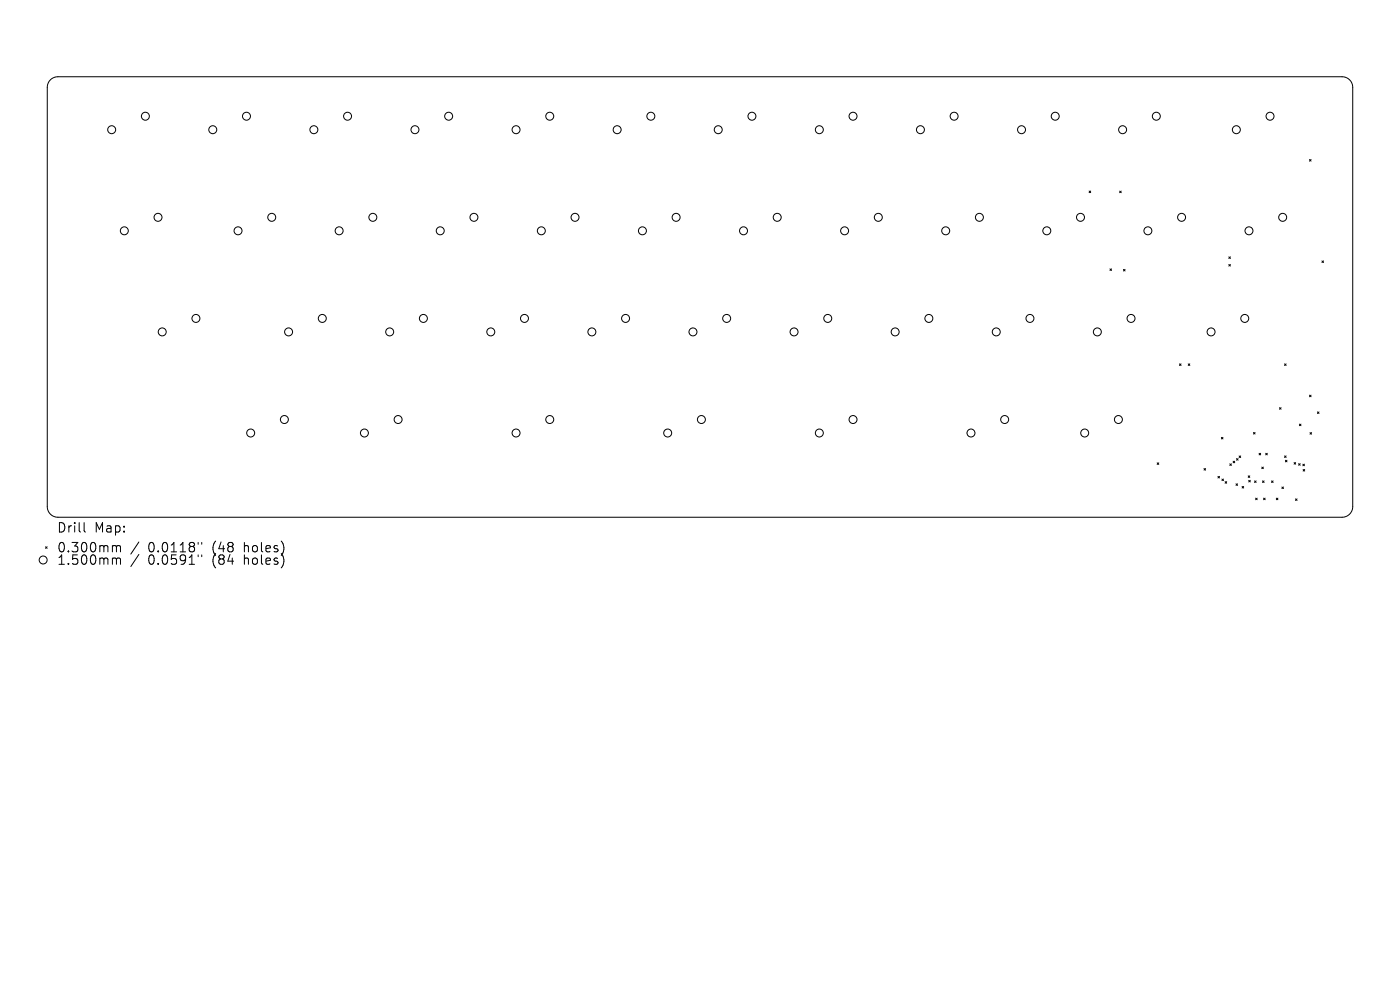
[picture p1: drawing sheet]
<svg xmlns="http://www.w3.org/2000/svg" width="297mm" height="210mm" viewBox="0 0 297 210" stroke-linecap="round" stroke-linejoin="round" font-family="sans-serif">
<defs><g id="words">
<g font-size="2.8">
<text x="12" y="113.3">Drill</text>
<text x="20" y="113.3">Map:</text>
<text x="12" y="117.5">0.300mm</text>
<text x="31.4" y="117.5">0.0118&quot;</text>
<text x="45.2" y="117.5">(48</text>
<text x="52" y="117.5">holes)</text>
<text x="12" y="120.1">1.500mm</text>
<text x="31.4" y="120.1">0.0591&quot;</text>
<text x="45.2" y="120.1">(84</text>
<text x="52" y="120.1">holes)</text>
</g>
</g></defs>
<g fill="none" stroke="#000" stroke-width=".21">
<path d="M10.7 16.9l.8-.5 .8-.1h272.4a2.25 2.25 0 0 1 2.3 2.2v89a2.25 2.25 0 0 1-2.3 2.2h-272.4a2.25 2.25 0 0 1-2.3-2.2v-89l.2-.9zM277.8 33.8l.3 .4M278.1 33.8l-.3 .4M231.1 40.5l.3 .4M231.4 40.5l-.3 .4M235.5 57l.3 .4M235.8 57l-.3 .4M237.5 40.5l.4 .4M237.9 40.5l-.4 .4M238.3 57.1l.4 .4M238.7 57.1l-.4 .4M260.7 54.5l.3 .3"/>
<path d="M260.7 56.1l.3 .3M261 54.5l-.3 .3M261 56.1l-.3 .3M280.4 55.3l.4 .4M280.8 55.3l-.4 .4M250.2 77.2l.4 .3M250.6 77.2l-.4 .3M252.1 77.2l.3 .3M252.4 77.2l-.3 .3M272.5 77.2l.3 .3M272.8 77.2l-.3 .3M245.5 98.2l.3 .3"/>
<path d="M245.8 98.2l-.3 .3M255.4 99.4l.4 .3M255.8 99.4l-.4 .3M259.1 92.8l.3 .3M259.4 92.8l-.3 .3M260.9 98.4l.3 .3M261.2 98.4l-.3 .3M261.6 97.8l.3 .4M261.9 97.8l-.3 .4M262.3 97.3l.4 .3M262.7 97.3l-.4 .3M262.9 96.7l.3 .4"/>
<path d="M263.2 96.7l-.3 .4M265.9 91.7l.4 .4M266.3 91.7l-.4 .4M267.1 96.2l.3 .3M267.4 96.2l-.3 .3M267.7 99.1l.3 .3M268 99.1l-.3 .3M268.5 96.2l.3 .3M268.8 96.2l-.3 .3M271.4 86.5l.4 .3M271.8 86.5l-.4 .3M272.5 96.7l.3 .3"/>
<path d="M272.7 97.6l.3 .4M272.8 96.7l-.3 .3M273 97.6l-.3 .4M274.5 98.1l.4 .4M274.9 98.1l-.4 .4M275.5 98.4l.3 .3M275.7 90l.3 .3M275.8 98.4l-.3 .3M276 90l-.3 .3M276.4 98.5l.3 .3M276.4 99.6l.4 .3M276.7 98.5l-.3 .3"/>
<path d="M276.8 99.6l-.4 .3M277.8 83.8l.3 .4M277.9 91.8l.3 .3M278.1 83.8l-.3 .4M278.2 91.8l-.3 .3M279.5 87.4l.3 .3M279.8 87.4l-.3 .3M9.7 116l.3 .3M10 116l-.3 .3M17.8 110.9v1.7l.3 .3M24.1 115.7h.3l.3 .3M24.1 118.4l.5 .1 .1 .2"/>
<path d="M24.7 116l.3-.3 .5 .1 .1 1.3M24.7 116v1.1M24.7 118.7v1M24.7 118.7l.3-.3 .5 .1 .1 1.2M29.5 115l-1.7 2.5M29.5 117.6l-1.7 2.6M42 115.1v.3M42 117.7v.4M42.8 115.1v.3M42.8 117.7v.4M258.4 101.1l.3 .3M258.7 101.1l-.3 .3"/>
<path d="M259.2 101.6l.4 .4M259.6 101.6l-.4 .4M259.9 102.2l.3 .3M260.2 102.2l-.3 .3M262.2 102.6l.3 .4M262.5 102.6l-.3 .4M263.5 103.2l.3 .3M263.8 103.2l-.3 .3M264.8 100.9l.3 .4M264.9 101.9l.3 .3M265.1 100.9l-.3 .4M265.2 101.9l-.3 .3"/>
<path d="M266.1 102l.4 .3M266.4 105.7l.3 .3M266.5 102l-.4 .3M266.7 105.7l-.3 .3M267.8 102l.4 .3M268.1 105.7l.3 .3M268.2 102l-.4 .3M268.4 105.7l-.3 .3M269.7 102l.4 .3M270.1 102l-.4 .3M270.8 105.7l.3 .3M271.1 105.7l-.3 .3"/>
<path d="M271.9 103.3l.4 .3M272.3 103.3l-.4 .3M274.8 105.8l.4 .4M275.2 105.8l-.4 .4"/>
<circle cx="23.7" cy="27.5" r=".84"/>
<circle cx="30.8" cy="24.7" r=".84"/>
<circle cx="45.1" cy="27.5" r=".84"/>
<circle cx="52.3" cy="24.7" r=".84"/>
<circle cx="66.6" cy="27.5" r=".84"/>
<circle cx="73.7" cy="24.7" r=".84"/>
<circle cx="88" cy="27.5" r=".84"/>
<circle cx="95.2" cy="24.7" r=".84"/>
<circle cx="109.5" cy="27.5" r=".84"/>
<circle cx="116.6" cy="24.7" r=".84"/>
<circle cx="130.9" cy="27.5" r=".84"/>
<circle cx="138.1" cy="24.7" r=".84"/>
<circle cx="152.4" cy="27.5" r=".84"/>
<circle cx="159.5" cy="24.7" r=".84"/>
<circle cx="173.8" cy="27.5" r=".84"/>
<circle cx="181" cy="24.7" r=".84"/>
<circle cx="195.3" cy="27.5" r=".84"/>
<circle cx="202.4" cy="24.7" r=".84"/>
<circle cx="216.7" cy="27.5" r=".84"/>
<circle cx="223.9" cy="24.7" r=".84"/>
<circle cx="238.2" cy="27.5" r=".84"/>
<circle cx="245.3" cy="24.7" r=".84"/>
<circle cx="262.3" cy="27.5" r=".84"/>
<circle cx="269.4" cy="24.7" r=".84"/>
<circle cx="26.4" cy="49" r=".84"/>
<circle cx="33.5" cy="46.1" r=".84"/>
<circle cx="50.5" cy="49" r=".84"/>
<circle cx="57.6" cy="46.1" r=".84"/>
<circle cx="71.9" cy="49" r=".84"/>
<circle cx="79.1" cy="46.1" r=".84"/>
<circle cx="93.4" cy="49" r=".84"/>
<circle cx="100.5" cy="46.1" r=".84"/>
<circle cx="114.8" cy="49" r=".84"/>
<circle cx="122" cy="46.1" r=".84"/>
<circle cx="136.3" cy="49" r=".84"/>
<circle cx="143.4" cy="46.1" r=".84"/>
<circle cx="157.7" cy="49" r=".84"/>
<circle cx="164.9" cy="46.1" r=".84"/>
<circle cx="179.2" cy="49" r=".84"/>
<circle cx="186.3" cy="46.1" r=".84"/>
<circle cx="200.6" cy="49" r=".84"/>
<circle cx="207.8" cy="46.1" r=".84"/>
<circle cx="222.1" cy="49" r=".84"/>
<circle cx="229.2" cy="46.1" r=".84"/>
<circle cx="243.5" cy="49" r=".84"/>
<circle cx="250.7" cy="46.1" r=".84"/>
<circle cx="265" cy="49" r=".84"/>
<circle cx="272.1" cy="46.1" r=".84"/>
<circle cx="34.4" cy="70.4" r=".84"/>
<circle cx="41.6" cy="67.5" r=".84"/>
<circle cx="61.2" cy="70.4" r=".84"/>
<circle cx="68.4" cy="67.5" r=".84"/>
<circle cx="82.7" cy="70.4" r=".84"/>
<circle cx="89.8" cy="67.5" r=".84"/>
<circle cx="104.1" cy="70.4" r=".84"/>
<circle cx="111.3" cy="67.5" r=".84"/>
<circle cx="125.6" cy="70.4" r=".84"/>
<circle cx="132.7" cy="67.5" r=".84"/>
<circle cx="147" cy="70.4" r=".84"/>
<circle cx="154.2" cy="67.5" r=".84"/>
<circle cx="168.5" cy="70.4" r=".84"/>
<circle cx="175.6" cy="67.5" r=".84"/>
<circle cx="189.9" cy="70.4" r=".84"/>
<circle cx="197.1" cy="67.5" r=".84"/>
<circle cx="211.3" cy="70.4" r=".84"/>
<circle cx="218.5" cy="67.5" r=".84"/>
<circle cx="232.8" cy="70.4" r=".84"/>
<circle cx="239.9" cy="67.5" r=".84"/>
<circle cx="256.9" cy="70.4" r=".84"/>
<circle cx="264.1" cy="67.5" r=".84"/>
<circle cx="53.2" cy="91.9" r=".84"/>
<circle cx="60.3" cy="89" r=".84"/>
<circle cx="77.3" cy="91.9" r=".84"/>
<circle cx="84.5" cy="89" r=".84"/>
<circle cx="109.5" cy="91.9" r=".84"/>
<circle cx="116.6" cy="89" r=".84"/>
<circle cx="141.6" cy="91.9" r=".84"/>
<circle cx="148.8" cy="89" r=".84"/>
<circle cx="173.8" cy="91.9" r=".84"/>
<circle cx="181" cy="89" r=".84"/>
<circle cx="206" cy="91.9" r=".84"/>
<circle cx="213.1" cy="89" r=".84"/>
<circle cx="230.1" cy="91.9" r=".84"/>
<circle cx="237.3" cy="89" r=".84"/>
<circle cx="9.2" cy="118.8" r=".84"/>
</g>
<use href="#words"/>
</svg>
